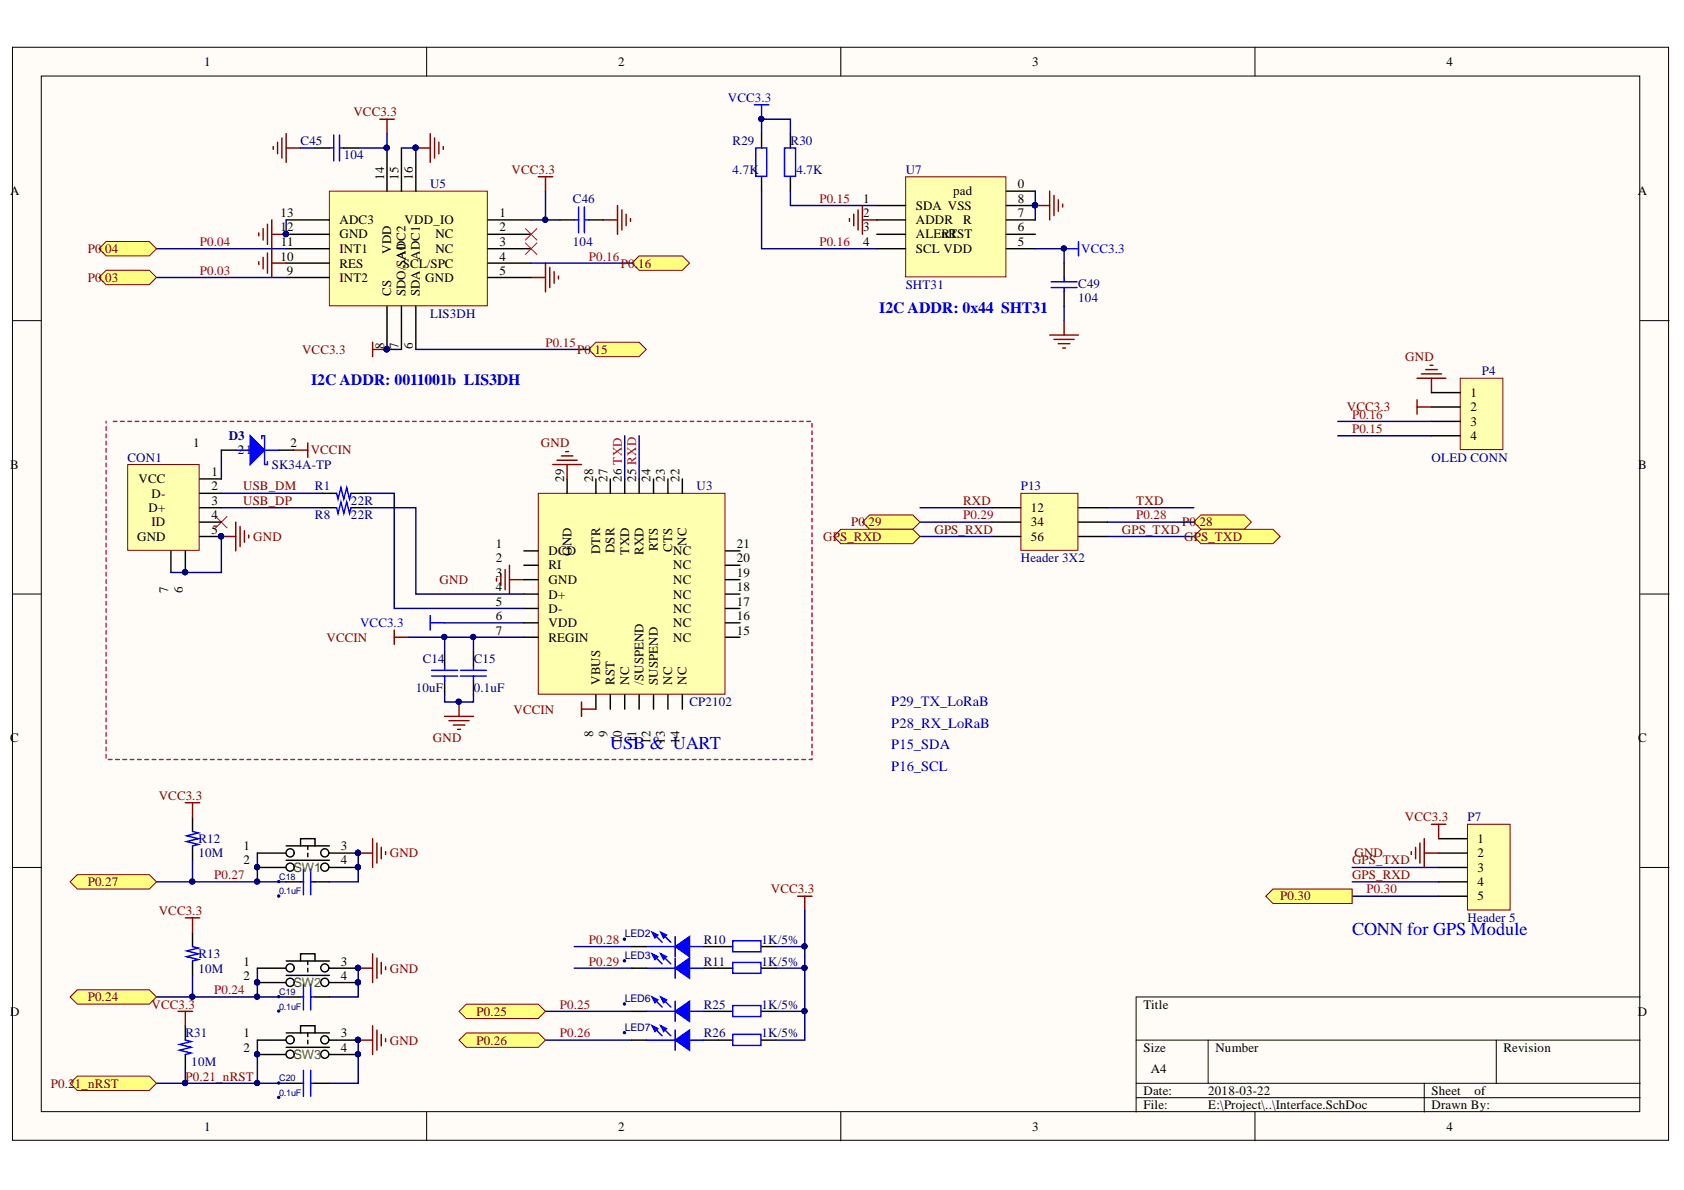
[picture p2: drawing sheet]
<svg xmlns="http://www.w3.org/2000/svg" width="297mm" height="210mm" viewBox="0 0 297 210" stroke-linecap="round" stroke-linejoin="round" font-family="sans-serif">
<defs><g id="words">
<g font-size="3.2" fill="#00f">
<text x="107.7" y="132">USB &amp; UART</text>
<text x="238.5" y="165">CONN for GPS Module</text>
</g>
<g font-size="2.8" fill="#00f">
<text x="155.1" y="55.2">I2C ADDR: 0x44 SHT31</text>
<text x="54.9" y="67.9">I2C ADDR: 0011001b LIS3DH</text>
</g>
<g font-size="2.5" fill="#00f">
<text x="157.2" y="124.5">P29_TX_LoRaB</text>
<text x="157.2" y="128.3">P28_RX_LoRaB</text>
<text x="157.2" y="135.9">P16_SCL</text>
<text x="157.2" y="132.1">P15_SDA</text>
</g>
<g font-size="2.3">
<text x="36" y="11.6">1</text>
<text x="109" y="11.6">2</text>
<text x="182.1" y="11.6">3</text>
<text x="255.1" y="11.6">4</text>
<text x="1.8" y="34.5">A</text>
<text x="67.7" y="31.7" transform="rotate(-90 67.7 31.7)">14</text>
<text x="70.3" y="31.7" transform="rotate(-90 70.3 31.7)">15</text>
<text x="72.8" y="31.7" transform="rotate(-90 72.8 31.7)">16</text>
<text x="152.2" y="35.7">1</text>
<text x="168.1" y="34.5">pad</text>
<text x="179.5" y="35.7">8</text>
<text x="179.5" y="33.2">0</text>
<text x="288.9" y="34.5">A</text>
<text x="49.5" y="40.8">1</text>
<text x="49.5" y="38.3">13</text>
<text x="50.7" y="40.8">2</text>
<text x="59.9" y="39.5">ADC3</text>
<text x="71.4" y="39.5">VDD_IO</text>
<text x="88.1" y="38.3">1</text>
<text x="88.1" y="40.8">2</text>
<text x="152.2" y="38.3">2</text>
<text x="152.2" y="40.8">3</text>
<text x="161.5" y="37">SDA VSS</text>
<text x="161.5" y="39.5">ADDR</text>
<text x="169.9" y="39.5">R</text>
<text x="179.5" y="40.8">6</text>
<text x="179.5" y="38.3">7</text>
<text x="49.5" y="46">10</text>
<text x="49.6" y="43.4">11</text>
<text x="59.9" y="47.2">RES</text>
<text x="59.9" y="44.7">INT1</text>
<text x="59.9" y="42.1">GND</text>
<text x="69" y="44.8" transform="rotate(-90 69 44.8)">VDD</text>
<text x="71" y="47.2">SCL/SPC</text>
<text x="71.5" y="45.8" transform="rotate(-90 71.5 45.8)">A0</text>
<text x="74.1" y="45.8" transform="rotate(-90 74.1 45.8)">ADC1</text>
<text x="76.8" y="42.1">NC</text>
<text x="76.8" y="44.7">NC</text>
<text x="88.1" y="43.4">3</text>
<text x="88.1" y="46">4</text>
<text x="152.2" y="43.4">4</text>
<text x="161.5" y="42.1">ALEnRST</text>
<text x="161.5" y="44.7">SCL VDD</text>
<text x="166.1" y="42.1">RT</text>
<text x="179.5" y="43.4">5</text>
<text x="50.6" y="48.5">9</text>
<text x="59.9" y="49.8">INT2</text>
<text x="69" y="52.3" transform="rotate(-90 69 52.3)">CS</text>
<text x="71.5" y="52.3" transform="rotate(-90 71.5 52.3)">SDO/SADC2</text>
<text x="74.1" y="52.3" transform="rotate(-90 74.1 52.3)">SDA</text>
<text x="75" y="49.8">GND</text>
<text x="88.1" y="48.5">5</text>
<text x="67.7" y="61.5" transform="rotate(-90 67.7 61.5)">8</text>
<text x="70.3" y="61.5" transform="rotate(-90 70.3 61.5)">7</text>
<text x="72.8" y="61.5" transform="rotate(-90 72.8 61.5)">6</text>
<text x="259.4" y="70">1</text>
<text x="259.4" y="72.6">2</text>
<text x="259.4" y="75.1">3</text>
<text x="259.4" y="77.6">4</text>
<text x="1.8" y="82.7">B</text>
<text x="34.1" y="78.9">1</text>
<text x="37.3" y="84">1</text>
<text x="41.9" y="80.2">21</text>
<text x="51.2" y="78.9">2</text>
<text x="289" y="82.7">B</text>
<text x="24.4" y="85.2">VCC</text>
<text x="26.7" y="87.8">D-</text>
<text x="37.3" y="86.5">2</text>
<text x="37.3" y="89">3</text>
<text x="99.5" y="85" transform="rotate(-90 99.5 85)">29</text>
<text x="104.6" y="85" transform="rotate(-90 104.6 85)">28</text>
<text x="107.1" y="85" transform="rotate(-90 107.1 85)">27</text>
<text x="109.7" y="85" transform="rotate(-90 109.7 85)">26 TXD</text>
<text x="112.2" y="85" transform="rotate(-90 112.2 85)">25 RXD</text>
<text x="114.8" y="85" transform="rotate(-90 114.8 85)">24</text>
<text x="117.3" y="85" transform="rotate(-90 117.3 85)">23</text>
<text x="119.8" y="85" transform="rotate(-90 119.8 85)">22</text>
<text x="24.2" y="95.4">GND</text>
<text x="26.2" y="90.3">D+</text>
<text x="26.7" y="92.8">ID</text>
<text x="37.3" y="91.6">4</text>
<text x="37.3" y="94.1">5</text>
<text x="181.8" y="90.3">12</text>
<text x="181.8" y="92.8">34</text>
<text x="181.8" y="95.4">56</text>
<text x="87.4" y="96.6">1</text>
<text x="87.4" y="99.2">2</text>
<text x="87.4" y="101.7">3</text>
<text x="96.7" y="97.9">DCD</text>
<text x="96.7" y="100.4">RI</text>
<text x="100.8" y="98.1" transform="rotate(-90 100.8 98.1)">GND</text>
<text x="105.9" y="97.7" transform="rotate(-90 105.9 97.7)">DTR</text>
<text x="108.4" y="97.6" transform="rotate(-90 108.4 97.6)">DSR</text>
<text x="111" y="97.8" transform="rotate(-90 111 97.8)">TXD</text>
<text x="113.5" y="97.9" transform="rotate(-90 113.5 97.9)">RXD</text>
<text x="116" y="97.1" transform="rotate(-90 116 97.1)">RTS</text>
<text x="118.6" y="97.3" transform="rotate(-90 118.6 97.3)">CTS</text>
<text x="118.7" y="100.4">NC</text>
<text x="118.7" y="97.9">NC</text>
<text x="121.1" y="96.3" transform="rotate(-90 121.1 96.3)">NC</text>
<text x="130" y="101.7">19</text>
<text x="130" y="99.2">20</text>
<text x="130" y="96.6">21</text>
<text x="29.7" y="104.7" transform="rotate(-90 29.7 104.7)">7</text>
<text x="32.2" y="104.7" transform="rotate(-90 32.2 104.7)">6</text>
<text x="87.4" y="104.3">4</text>
<text x="87.4" y="106.9">5</text>
<text x="96.7" y="103">GND</text>
<text x="96.7" y="105.6">D+</text>
<text x="118.7" y="105.6">NC</text>
<text x="118.7" y="103">NC</text>
<text x="130" y="106.9">17</text>
<text x="130" y="104.3">18</text>
<text x="87.4" y="109.4">6</text>
<text x="87.4" y="111.9">7</text>
<text x="96.7" y="108.1">D-</text>
<text x="96.7" y="110.7">VDD</text>
<text x="96.7" y="113.2">REGIN</text>
<text x="118.7" y="113.2">NC</text>
<text x="118.7" y="110.7">NC</text>
<text x="118.7" y="108.1">NC</text>
<text x="130" y="111.9">15</text>
<text x="130" y="109.4">16</text>
<text x="105.9" y="120.8" transform="rotate(-90 105.9 120.8)">VBUS</text>
<text x="108.4" y="120.8" transform="rotate(-90 108.4 120.8)">RST</text>
<text x="111" y="120.8" transform="rotate(-90 111 120.8)">NC</text>
<text x="113.5" y="120.8" transform="rotate(-90 113.5 120.8)">/SUSPEND</text>
<text x="116" y="120.8" transform="rotate(-90 116 120.8)">SUSPEND</text>
<text x="118.6" y="120.8" transform="rotate(-90 118.6 120.8)">NC</text>
<text x="121.1" y="120.8" transform="rotate(-90 121.1 120.8)">NC</text>
<text x="1.8" y="130.9">C</text>
<text x="104.6" y="130" transform="rotate(-90 104.6 130)">8</text>
<text x="107.1" y="130" transform="rotate(-90 107.1 130)">9</text>
<text x="109.7" y="131.2" transform="rotate(-90 109.7 131.2)">10</text>
<text x="112.2" y="131.1" transform="rotate(-90 112.2 131.1)">11</text>
<text x="114.8" y="131.2" transform="rotate(-90 114.8 131.2)">12</text>
<text x="117.3" y="131.2" transform="rotate(-90 117.3 131.2)">13</text>
<text x="119.8" y="131.2" transform="rotate(-90 119.8 131.2)">14</text>
<text x="289" y="130.9">C</text>
<text x="43" y="150">1</text>
<text x="60.1" y="150">3</text>
<text x="260.6" y="148.7">1</text>
<text x="43" y="152.5">2</text>
<text x="60.1" y="152.5">4</text>
<text x="260.6" y="151.2">2</text>
<text x="260.6" y="153.8">3</text>
<text x="260.6" y="156.3">4</text>
<text x="260.6" y="158.8">5</text>
<text x="43" y="170.3">1</text>
<text x="43" y="172.8">2</text>
<text x="60.1" y="170.3">3</text>
<text x="60.1" y="172.8">4</text>
<text x="1.8" y="179.2">D</text>
<text x="201.7" y="177.9">Title</text>
<text x="288.9" y="179.2">D</text>
<text x="43" y="183">1</text>
<text x="43" y="185.5">2</text>
<text x="60.1" y="183">3</text>
<text x="60.1" y="185.5">4</text>
<text x="201.7" y="185.5">Size</text>
<text x="214.4" y="185.5">Number</text>
<text x="265.2" y="185.5">Revision</text>
<text x="203" y="189.3">A4</text>
<text x="201.7" y="193.1">Date:</text>
<text x="201.7" y="195.7">File:</text>
<text x="213.1" y="193.1">2018-03-22</text>
<text x="213.1" y="195.7">E:\Project\..\Interface.SchDoc</text>
<text x="252.5" y="193.1">Sheet</text>
<text x="252.5" y="195.7">Drawn By:</text>
<text x="260.1" y="193.1">of</text>
<text x="36" y="199.5">1</text>
<text x="109" y="199.5">2</text>
<text x="182.1" y="199.5">3</text>
<text x="255.1" y="199.5">4</text>
</g>
<g font-size="2.3" fill="#00f">
<text x="128.4" y="18">VCC3.3</text>
<text x="190.7" y="44.7">VCC3.3</text>
<text x="63.5" y="110.7">VCC3.3</text>
</g>
<g font-size="2.3" fill="#800000">
<text x="62.3" y="20.5">VCC3.3</text>
<text x="90.2" y="30.7">VCC3.3</text>
<text x="15.5" y="44.7">P0.04</text>
<text x="109.5" y="47.2">P0.16</text>
<text x="15.5" y="49.8">P0.03</text>
<text x="53.3" y="62.4">VCC3.3</text>
<text x="101.8" y="62.4">P0.15</text>
<text x="247.9" y="63.7">GND</text>
<text x="237.6" y="72.6">VCC3.3</text>
<text x="54.8" y="80.2">VCCIN</text>
<text x="95.4" y="78.9">GND</text>
<text x="42.9" y="86.5">USB_DM</text>
<text x="42.9" y="89">USB_DP</text>
<text x="169.9" y="89">RXD</text>
<text x="200.4" y="89">TXD</text>
<text x="44.7" y="95.4">GND</text>
<text x="145.2" y="95.4">GPS_RXD</text>
<text x="150.1" y="92.8">P0.29</text>
<text x="164.8" y="94.1">GPS_RXD</text>
<text x="197.9" y="94.1">GPS_TXD</text>
<text x="208.5" y="92.8">P0.28</text>
<text x="208.9" y="95.4">GPS_TXD</text>
<text x="77.5" y="103">GND</text>
<text x="57.6" y="113.2">VCCIN</text>
<text x="90.6" y="125.9">VCCIN</text>
<text x="76.4" y="130.9">GND</text>
<text x="28" y="141.1">VCC3.3</text>
<text x="247.8" y="144.9">VCC3.3</text>
<text x="68.8" y="151.2">GND</text>
<text x="238.5" y="152.5">GPS_TXD</text>
<text x="238.5" y="155">GPS_RXD</text>
<text x="238.9" y="151.2">GND</text>
<text x="15.5" y="156.3">P0.27</text>
<text x="28" y="161.4">VCC3.3</text>
<text x="136" y="157.6">VCC3.3</text>
<text x="225.8" y="158.8">P0.30</text>
<text x="68.8" y="171.6">GND</text>
<text x="15.5" y="176.6">P0.24</text>
<text x="26.7" y="177.9">VCC3.3</text>
<text x="84.1" y="179.2">P0.25</text>
<text x="68.8" y="184.3">GND</text>
<text x="84.1" y="184.3">P0.26</text>
<text x="9" y="191.9">P0.21_nRST</text>
<text x="32.7" y="190.6">P0.21_nRST</text>
</g>
<g font-size="2.3" fill="#000080">
<text x="53" y="25.6">C45</text>
<text x="60.6" y="28.1">104</text>
<text x="129.2" y="25.6">R29</text>
<text x="139.5" y="25.6">R30</text>
<text x="75.9" y="33.2">U5</text>
<text x="101.1" y="35.7">C46</text>
<text x="129.2" y="30.7">4.7K</text>
<text x="140.5" y="30.7">4.7K</text>
<text x="159.8" y="30.7">U7</text>
<text x="101.1" y="43.4">104</text>
<text x="159.8" y="51">SHT31</text>
<text x="190.2" y="50.8">C49</text>
<text x="190.2" y="53.3">104</text>
<text x="75.9" y="56.1">LIS3DH</text>
<text x="261.4" y="66.2">P4</text>
<text x="40.3" y="77.6">D3</text>
<text x="22.5" y="81.4">CON1</text>
<text x="48" y="82.7">SK34A-TP</text>
<text x="252.5" y="81.4">OLED CONN</text>
<text x="55.6" y="86.5">R1</text>
<text x="61.9" y="89">22R</text>
<text x="122.9" y="86.5">U3</text>
<text x="180" y="86.5">P13</text>
<text x="55.6" y="91.6">R8</text>
<text x="61.9" y="91.6">22R</text>
<text x="180" y="99.2">Header 3X2</text>
<text x="74.6" y="117">C14</text>
<text x="83.6" y="117">C15</text>
<text x="73.3" y="122.1">10uF</text>
<text x="83.6" y="122.1">0.1uF</text>
<text x="121.6" y="124.6">CP2102</text>
<text x="35" y="148.7">R12</text>
<text x="258.9" y="144.9">P7</text>
<text x="35" y="151.2">10M</text>
<text x="124.1" y="166.5">R10</text>
<text x="134.3" y="166.5">1K/5%</text>
<text x="258.9" y="162.6">Header 5</text>
<text x="35" y="169">R13</text>
<text x="35" y="171.6">10M</text>
<text x="124.1" y="170.3">R11</text>
<text x="134.3" y="170.3">1K/5%</text>
<text x="124.1" y="177.9">R25</text>
<text x="134.3" y="177.9">1K/5%</text>
<text x="32.7" y="183">R31</text>
<text x="124.1" y="183">R26</text>
<text x="134.3" y="183">1K/5%</text>
<text x="33.7" y="188.1">10M</text>
</g>
<g font-size="2.3" fill="#bf0000">
<text x="144.5" y="35.7">P0.15</text>
<text x="35.3" y="43.4">P0.04</text>
<text x="103.9" y="46">P0.16</text>
<text x="144.5" y="43.4">P0.16</text>
<text x="35.3" y="48.5">P0.03</text>
<text x="96.2" y="61.2">P0.15</text>
<text x="238.5" y="76.4">P0.15</text>
<text x="238.5" y="73.8">P0.16</text>
<text x="169.9" y="91.6">P0.29</text>
<text x="200.4" y="91.6">P0.28</text>
<text x="37.8" y="155">P0.27</text>
<text x="241" y="157.6">P0.30</text>
<text x="103.9" y="166.5">P0.28</text>
<text x="103.9" y="170.3">P0.29</text>
<text x="37.8" y="175.4">P0.24</text>
<text x="98.8" y="177.9">P0.25</text>
<text x="98.8" y="183">P0.26</text>
</g>
<g font-size="2.3" fill="#00bf00">
<text x="51.8" y="153.8">SW</text>
<text x="55.4" y="153.8">1</text>
<text x="51.8" y="174.1">SW</text>
<text x="55.4" y="174.1">2</text>
<text x="51.8" y="186.8">SW3</text>
</g>
<g font-size="1.9" fill="#000080">
<text x="110.2" y="165.3">LED2</text>
<text x="110.2" y="169.1">LED3</text>
<text x="110.2" y="176.7">LED6</text>
<text x="110.2" y="181.8">LED7</text>
</g>
<g font-size="1.6" fill="#000080">
<text x="49.2" y="155.2">C18</text>
<text x="49.2" y="157.7">0.1uF</text>
<text x="49.2" y="175.6">C19</text>
<text x="49.2" y="178.1">0.1uF</text>
<text x="49.2" y="190.8">C20</text>
<text x="49.2" y="193.3">0.1uF</text>
</g>
</g></defs>
<g fill="#fffcf8" stroke="#000" stroke-width=".18">
<path d="M2.2 8.3h292.1v192.8h-292.1z"/>
<path d="M7.3 13.4h281.9v182.7h-281.9z"/>
</g>
<g fill="none" stroke="#000" stroke-width=".18">
<path d="M75.3 8.3v5.1M148.3 8.3v5.1M221.4 8.3v5.1M2.2 56.6h5.1M289.3 56.6h5.1M2.2 104.8h5.1M289.3 104.8h5.1M2.2 153h5.1M289.3 153h5.1M289.3 175.9h-88.9v20.3M75.3 196.2v5M148.3 196.2v5"/>
<path d="M200.4 183.5h88.9M200.4 191.1h88.9M200.4 193.6h88.9M213.1 183.5v7.6M221.4 196.2v5M251.2 191.1v5.1M263.9 183.5v7.6"/>
</g>
<path d="M126.7 167h2.6M126.7 170.8h2.6M134.3 167h2.6M134.3 170.8h2.6" fill="none" stroke="#000" stroke-width=".25"/>
<path d="M114 170.8h5.1M119.1 169v3.6M121.6 170.8h2.6M129.3 166h4.9v1.9h-4.9zM129.3 169.8h4.9v1.9h-4.9z" fill="none" stroke="#00f" stroke-width=".25"/>
<path d="M119.1 170.8l2.5-1.8v3.6z" fill="#00f"/>
<path d="M119.1 170.8l2.5-1.8v3.6z" fill="none" stroke="#00f" stroke-width=".25"/>
<path d="M115 168.2l1 .5-.5 .6z" fill="#00f"/>
<path d="M115 168.2l1 .5-.5 .6z" fill="none" stroke="#00f" stroke-width=".25"/>
<path d="M116.5 168.2l1.1 .5-.5 .6z" fill="#00f"/>
<path d="M114 167h5.1M115.3 168.5l1.5 1.5M116.5 168.2l1.1 .5-.5 .6zM116.8 168.5l1.5 1.5M119.1 165.2v3.5M121.6 167h2.6" fill="none" stroke="#00f" stroke-width=".25"/>
<path d="M111.5 170.8h2.5M124.2 170.8h2.5" fill="none" stroke="#000" stroke-width=".25"/>
<circle cx="110.1" cy="169.5" r=".21" fill="#000080" stroke="#000080" stroke-width=".18"/>
<path d="M119.1 167l2.5-1.8v3.5z" fill="#00f"/>
<path d="M119.1 167l2.5-1.8v3.5z" fill="none" stroke="#00f" stroke-width=".25"/>
<path d="M115 164.4l1 .5-.5 .5z" fill="#00f"/>
<path d="M115 164.4l1 .5-.5 .5z" fill="none" stroke="#00f" stroke-width=".25"/>
<path d="M116.5 164.4l1.1 .5-.5 .5z" fill="#00f"/>
<path d="M115.3 164.7l1.5 1.5M116.5 164.4l1.1 .5-.5 .5zM116.8 164.7l1.5 1.5" fill="none" stroke="#00f" stroke-width=".25"/>
<path d="M111.5 167h2.5M124.2 167h2.5" fill="none" stroke="#000" stroke-width=".25"/>
<circle cx="110.1" cy="165.7" r=".21" fill="#000080" stroke="#000080" stroke-width=".18"/>
<path d="M101.3 167h10.2M101.3 170.8h10.2" fill="none" stroke="#000080" stroke-width=".25"/>
<path d="M250 66.7h5M250.7 66h3.6M251.5 65.2h2M252.2 64.4h.5M252.5 66.7v2.6" fill="none" stroke="#800000" stroke-width=".25"/>
<path d="M257.6 66.7h7.5v12.6h-7.5z" fill="#ffffb0" stroke="#800000" stroke-width=".18"/>
<path d="M252.5 69.3h5.1M252.5 71.8h5.1M252.5 74.3h5.1M252.5 76.9h5.1" fill="none" stroke="#000" stroke-width=".25"/>
<path d="M258.8 145.4h7.6v15.1h-7.6z" fill="#ffffb0" stroke="#800000" stroke-width=".18"/>
<path d="M253.8 147.9h5M253.8 150.5h5M253.8 153h5M253.8 155.5h5M253.8 158.1h5M45.4 170.8h5.1M45.4 173.3h5.1M50.5 175.9h2.5M55.6 175.9h2.5M58.1 170.8h5.1M58.1 173.3h5.1" fill="none" stroke="#000" stroke-width=".25"/>
<path d="M238.5 153h15.3M238.5 155.5h15.3M238.5 158.1h15.3" fill="none" stroke="#000080" stroke-width=".25"/>
<path d="M248.9 150.2v.5M249.7 149.5v2M250.5 148.7v3.5M251.2 147.9v5.1M251.2 150.5h2.6M63.2 170.8h2.5M65.7 168.2v5.1M66.5 169v3.6M67.2 169.8v2M68 170.5v.5" fill="none" stroke="#800000" stroke-width=".25"/>
<path d="M53 175.9h.5M53.5 173.6v4.5M54.8 175.9h.8M54.8 173.6v4.5" fill="none" stroke="#00f" stroke-width=".25"/>
<g fill="#000080" stroke="#000080" stroke-width=".18">
<circle cx="49.2" cy="175.8" r=".2"/>
<circle cx="49.2" cy="178.3" r=".2"/>
<circle cx="63.1" cy="170.7" r=".46"/>
<circle cx="45.3" cy="173.3" r=".46"/>
<circle cx="63.1" cy="173.3" r=".46"/>
</g>
<g fill="#fff" stroke="#000" stroke-width=".25">
<circle cx="51.2" cy="170.7" r=".72"/>
<circle cx="51.2" cy="173.3" r=".72"/>
<circle cx="57.3" cy="170.7" r=".71"/>
<circle cx="57.3" cy="173.3" r=".72"/>
</g>
<path d="M34 164.4v2.6M34 169.5v2.5M50.5 169.5h7.6M50.5 172h7.6M53 169.5v-1.3h2.6v1.3M45.4 183.5h5.1M45.4 186h5.1M50.5 191.1h2.5M55.6 191.1h2.5M58.1 183.5h5.1M58.1 186h5.1" fill="none" stroke="#000" stroke-width=".25"/>
<path d="M54.3 169.5v2.5" fill="none" stroke="#000" stroke-width=".25" stroke-dasharray=".6 .6"/>
<g fill="#000080" stroke="#000080" stroke-width=".18">
<circle cx="45.3" cy="173.3" r=".46"/>
<circle cx="63.1" cy="170.7" r=".46"/>
<circle cx="63.1" cy="173.3" r=".46"/>
<circle cx="45.3" cy="175.8" r=".46"/>
<circle cx="33.9" cy="175.8" r=".46"/>
<circle cx="49.2" cy="191" r=".2"/>
<circle cx="49.2" cy="193.6" r=".2"/>
<circle cx="63.1" cy="183.4" r=".46"/>
<circle cx="45.3" cy="186" r=".46"/>
<circle cx="63.1" cy="186" r=".46"/>
</g>
<path d="M34 172v3.9h11.4M45.4 170.8v5.1h5.1M63.2 170.8v5.1h-5.1" fill="none" stroke="#000080" stroke-width=".25"/>
<path d="M34 167l1 .2-2.1 .5 2.1 .5-2.1 .5 2.1 .6-1 .2M53 191.1h.5M53.5 188.8v4.6M54.8 191.1h.8M54.8 188.8v4.6" fill="none" stroke="#00f" stroke-width=".25"/>
<path d="M63.2 183.5h2.5M65.7 180.9v5.1M66.5 181.7v3.5M67.2 182.5v2M68 183.2v.5" fill="none" stroke="#800000" stroke-width=".25"/>
<g fill="#fff" stroke="#000" stroke-width=".25">
<circle cx="51.2" cy="183.4" r=".72"/>
<circle cx="51.2" cy="186" r=".72"/>
<circle cx="57.3" cy="183.4" r=".71"/>
<circle cx="57.3" cy="186" r=".71"/>
</g>
<path d="M45.4 150.5h5.1M45.4 153h5.1M50.5 155.5h2.5M55.6 155.5h2.5M58.1 150.5h5.1M58.1 153h5.1M50.5 182.2h7.6M50.5 184.7h7.6M53 182.2v-1.3h2.6v1.3" fill="none" stroke="#000" stroke-width=".25"/>
<path d="M54.3 182.2v2.5" fill="none" stroke="#000" stroke-width=".25" stroke-dasharray=".6 .6"/>
<g fill="#000080" stroke="#000080" stroke-width=".18">
<circle cx="45.3" cy="186" r=".46"/>
<circle cx="63.1" cy="183.4" r=".46"/>
<circle cx="63.1" cy="186" r=".46"/>
<circle cx="32.6" cy="191" r=".46"/>
<circle cx="45.3" cy="191" r=".46"/>
<circle cx="49.2" cy="155.5" r=".2"/>
<circle cx="49.2" cy="158.1" r=".21"/>
<circle cx="63.1" cy="150.4" r=".46"/>
<circle cx="45.3" cy="153" r=".46"/>
<circle cx="63.1" cy="153" r=".46"/>
</g>
<path d="M45.4 183.5v7.6h5.1M63.2 183.5v7.6h-5.1" fill="none" stroke="#000080" stroke-width=".25"/>
<path d="M53 155.5h.5M53.5 153.3v4.5M54.8 155.5h.8M54.8 153.3v4.5" fill="none" stroke="#00f" stroke-width=".25"/>
<path d="M63.2 150.5h2.5M65.7 147.9v5.1M66.5 148.7v3.5M67.2 149.5v2M68 150.2v.5" fill="none" stroke="#800000" stroke-width=".25"/>
<g fill="#fff" stroke="#000" stroke-width=".25">
<circle cx="51.2" cy="150.4" r=".72"/>
<circle cx="51.2" cy="153" r=".72"/>
<circle cx="57.3" cy="150.4" r=".72"/>
<circle cx="57.3" cy="153" r=".71"/>
</g>
<path d="M55.6 26.1h2.5M60.6 26.1h2.6M98.8 38.8h2.5M103.8 38.8h2.6M34 144.1v2.6M34 149.2v2.5M50.5 149.2h7.6M50.5 151.7h7.6M53 149.2v-1.3h2.6v1.3" fill="none" stroke="#000" stroke-width=".25"/>
<path d="M54.3 149.2v2.5" fill="none" stroke="#000" stroke-width=".25" stroke-dasharray=".6 .6"/>
<g fill="#000080" stroke="#000080" stroke-width=".18">
<circle cx="45.3" cy="153" r=".46"/>
<circle cx="63.1" cy="150.4" r=".46"/>
<circle cx="63.1" cy="153" r=".46"/>
<circle cx="45.3" cy="155.5" r=".46"/>
<circle cx="50.4" cy="41.3" r=".46"/>
</g>
<path d="M45.4 150.5v5h5.1M63.2 150.5v5h-5.1" fill="none" stroke="#000080" stroke-width=".25"/>
<path d="M58.1 26.1h.8M58.9 23.8v4.6M59.9 26.1h.7M59.9 23.8v4.6M101.3 38.8h.8M102.1 36.5v4.6M103.1 38.8h.7M103.1 36.5v4.6M34 146.7l1 .2-2.1 .5 2.1 .5-2.1 .5 2.1 .5-1 .3" fill="none" stroke="#00f" stroke-width=".25"/>
<g fill="none" stroke="#800000" stroke-width=".25">
<path d="M47.2 39.6v3.5M47.9 38.8v5.1M48.2 25.8v.6M49 25.1v2M49.7 24.3v3.6M50.5 23.6v5M50.5 26.1h2.5M67 21h2.5M68.3 21v2.6M94.9 31.2h2.6M96.2 31.2v2.5M106.4 38.8h2.5"/>
<path d="M108.9 36.3v5M109.7 37v3.6M110.4 37.8v2M111.2 38.5v.5M45.7 41.1v.5M46.4 40.3v2M47.9 41.3h2.6M93.7 48.9h2.5M96.2 46.4v5.1M97 47.2v3.5M97.7 47.9v2.1M98.5 48.7v.5"/>
</g>
<path d="M58.1 33.7h27.9v20.2h-27.9z" fill="#ffffb0" stroke="#800000" stroke-width=".18"/>
<g fill="none" stroke="#000" stroke-width=".25">
<path d="M50.5 38.8h7.6M68.3 26.1v7.6M70.8 26.1v7.6M73.3 26.1v7.6M86.1 38.8h7.6M50.5 41.3h7.6M50.5 43.9h7.6M50.5 46.4h7.6M50.5 48.9h7.6M68.3 54v7.6M70.8 54v7.6M73.3 54v7.6"/>
<path d="M86.1 41.3h7.6M86.1 43.9h7.6M86.1 46.4h7.6M86.1 48.9h7.6M187.7 46.4v2.5M187.7 51.5v2.5"/>
</g>
<g fill="#000080" stroke="#000080" stroke-width=".18">
<circle cx="68.2" cy="61.6" r=".47"/>
<circle cx="50.4" cy="41.3" r=".46"/>
<circle cx="68.2" cy="26.1" r=".46"/>
<circle cx="73.3" cy="26.1" r=".46"/>
<circle cx="96.2" cy="38.8" r=".46"/>
<circle cx="182.6" cy="36.2" r=".46"/>
</g>
<path d="M53 26.1h2.6M68.3 23.6v2.5h-5.1M93.7 38.8h5.1M96.2 33.7v5.1M27.6 48.9h22.9M27.6 43.9h22.9" fill="none" stroke="#000080" stroke-width=".25"/>
<path d="M92.7 42.9l2 2M92.7 40.3l2 2M94.7 42.9l-2 2M94.7 40.3l-2 2" fill="none" stroke="#f00" stroke-width=".18"/>
<g fill="none" stroke="#800000" stroke-width=".25">
<path d="M149.8 38.5v.5M150.6 37.8v2M151.4 37v3.6M152.1 36.3v5M152.1 38.8h2.6M182.6 36.3h2.6M185.2 33.7v5.1M185.9 34.5v3.5M186.7 35.2v2.1M187.4 36v.5M185.2 59.1h5M185.9 59.9h3.6"/>
<path d="M187.7 56.6v2.5M186.7 60.6h2M187.4 61.4h.5"/>
</g>
<path d="M185.4 50.7h4.6M185.4 49.7h4.6M187.7 48.9v.8M187.7 50.7v.8" fill="none" stroke="#00f" stroke-width=".25"/>
<path d="M159.7 31.2h17.7v17.6h-17.7z" fill="#ffffb0" stroke="#800000" stroke-width=".18"/>
<g fill="none" stroke="#000" stroke-width=".25">
<path d="M154.7 36.3h5M154.7 38.8h5M177.5 36.3h5.1M177.5 38.8h5.1M177.5 33.7h5.1M154.7 41.3h5M154.7 43.9h5M177.5 41.3h5.1M177.5 43.9h5.1M126.7 178.4h2.6M134.3 178.4h2.6M126.7 183.5h2.6"/>
<path d="M134.3 183.5h2.6"/>
</g>
<circle cx="182.6" cy="36.2" r=".46" fill="#000080" stroke="#000080" stroke-width=".18"/>
<path d="M182.6 33.7v5.1" fill="none" stroke="#000080" stroke-width=".25"/>
<path d="M129.3 177.4h4.9v1.9h-4.9zM114 183.5h5.1M119.1 181.7v3.5M121.6 183.5h2.6M129.3 182.5h4.9v1.9h-4.9z" fill="none" stroke="#00f" stroke-width=".25"/>
<path d="M119.1 183.5l2.5-1.8v3.5z" fill="#00f"/>
<path d="M119.1 183.5l2.5-1.8v3.5z" fill="none" stroke="#00f" stroke-width=".25"/>
<path d="M115 180.9l1 .5-.5 .5z" fill="#00f"/>
<path d="M115 180.9l1 .5-.5 .5z" fill="none" stroke="#00f" stroke-width=".25"/>
<path d="M116.5 180.9l1.1 .5-.5 .5z" fill="#00f"/>
<path d="M114 178.4h5.1M119.1 176.6v3.6M121.6 178.4h2.6M115.3 181.2l1.5 1.5M116.5 180.9l1.1 .5-.5 .5zM116.8 181.2l1.5 1.5" fill="none" stroke="#00f" stroke-width=".25"/>
<path d="M111.5 183.5h2.5M124.2 183.5h2.5" fill="none" stroke="#000" stroke-width=".25"/>
<circle cx="110.1" cy="182.1" r=".2" fill="#000080" stroke="#000080" stroke-width=".18"/>
<path d="M119.1 178.4l2.5-1.8v3.6z" fill="#00f"/>
<path d="M119.1 178.4l2.5-1.8v3.6z" fill="none" stroke="#00f" stroke-width=".25"/>
<path d="M115 175.9l1 .5-.5 .5z" fill="#00f"/>
<path d="M115 175.9l1 .5-.5 .5z" fill="none" stroke="#00f" stroke-width=".25"/>
<path d="M116.5 175.9l1.1 .5-.5 .5z" fill="#00f"/>
<g fill="none" stroke="#00f" stroke-width=".25">
<path d="M187.7 43.9h2.5M190.2 42.6v2.5M76.1 118.2h4.6M76.1 119.3h4.6M78.4 117.5v.7M78.4 119.3v.7M81.2 118.2h4.6M81.2 119.3h4.6M83.5 117.5v.7M83.5 119.3v.7M115.3 176.1l1.5 1.5M116.5 175.9l1.1 .5-.5 .5z"/>
<path d="M116.8 176.1l1.5 1.5"/>
</g>
<path d="M78.4 114.9v2.6M83.5 114.9v2.6M78.4 120v2.6M83.5 120v2.6M111.5 178.4h2.5M124.2 178.4h2.5" fill="none" stroke="#000" stroke-width=".25"/>
<g fill="#000080" stroke="#000080" stroke-width=".18">
<circle cx="110.1" cy="177.1" r=".21"/>
<circle cx="141.9" cy="178.3" r=".46"/>
<circle cx="187.6" cy="43.8" r=".46"/>
<circle cx="80.9" cy="123.8" r=".46"/>
<circle cx="39" cy="94.6" r=".46"/>
</g>
<path d="M93.7 46.4h17.8M182.6 43.9h5.1v2.5M187.7 54v2.6M73.3 61.6h30.5M236 74.3h16.5M236 76.9h16.5M96.2 178.4h15.3M136.9 178.4h5.1v5.1h-5.1M96.2 183.5h15.3" fill="none" stroke="#000080" stroke-width=".25"/>
<g fill="none" stroke="#800000" stroke-width=".25">
<path d="M250 70.5v2.6M250 71.8h2.5M39 94.6h2.6M41.6 92.1v5.1M42.3 92.9v3.5M43.1 93.6v2M43.9 94.4v.5M89.9 99.7v5.1M87.6 102v.5M88.3 101.2v2.1M89.1 100.5v3.5M89.9 102.2h2.5"/>
<path d="M78.4 126.4h5.1M79.2 127.1h3.5M80 127.9h2M80.7 128.6h.5M81 123.8v2.6"/>
</g>
<path d="M38 91.1l2.1 2M40.1 91.1l-2.1 2" fill="none" stroke="#f00" stroke-width=".18"/>
<path d="M20 74.3h123.2v59.7h-124.5v-59.7" fill="none" stroke="#a1006a" stroke-width=".25" stroke-dasharray=".6 .6"/>
<path d="M22.5 81.9h12.6v15.2h-12.6z" fill="#ffffb0" stroke="#800000" stroke-width=".18"/>
<path d="M39 79.4h2.6M49.2 79.4h2.5M30.2 97.2v3.8M32.7 97.2v3.8M35.2 84.5h3.8M35.2 87h3.8M35.2 89.6h3.8M35.2 92.1h3.8M35.2 94.6h3.8" fill="none" stroke="#000" stroke-width=".25"/>
<g fill="#000080" stroke="#000080" stroke-width=".18">
<circle cx="39" cy="94.6" r=".46"/>
<circle cx="32.6" cy="100.9" r=".46"/>
</g>
<path d="M51.7 79.4h2.6M54.3 78.1v2.6" fill="none" stroke="#800000" stroke-width=".25"/>
<path d="M39 79.4v5.1M39 94.6v6.4h-8.8" fill="none" stroke="#000080" stroke-width=".25"/>
<path d="M41.6 79.4h2.5M46.7 76.9v5" fill="none" stroke="#00f" stroke-width=".25"/>
<path d="M44.1 76.9l2.6 2.5-2.6 2.5z" fill="#00f"/>
<path d="M44.1 76.9l2.6 2.5-2.6 2.5zM46.7 79.4h2.5" fill="none" stroke="#00f" stroke-width=".25"/>
<path d="M46.7 76.9h-.5v.5M47.2 81.4v.5h-.5" fill="none" stroke="#0000b4" stroke-width=".25"/>
<path d="M94.9 87h33v35.5h-33z" fill="#ffffb0" stroke="#800000" stroke-width=".18"/>
<g fill="none" stroke="#000" stroke-width=".25">
<path d="M56.8 87h2.6M56.8 89.6h2.6M61.9 87h2.6M61.9 89.6h2.6M92.4 97.2h2.5M92.4 99.7h2.5M100 84.5v2.5M105.1 84.5v2.5M107.7 84.5v2.5M110.2 84.5v2.5M112.7 84.5v2.5M115.3 84.5v2.5"/>
<path d="M117.8 84.5v2.5M120.4 84.5v2.5M128 97.2h2.5M128 99.7h2.5M92.4 102.2h2.5M92.4 104.8h2.5M92.4 107.3h2.5M92.4 109.9h2.5M92.4 112.4h2.5M128 102.2h2.5M128 104.8h2.5M128 107.3h2.5"/>
<path d="M128 109.9h2.5M128 112.4h2.5M105.1 122.6v2.5M107.7 122.6v2.5M110.2 122.6v2.5M112.7 122.6v2.5M115.3 122.6v2.5M117.8 122.6v2.5M120.4 122.6v2.5"/>
</g>
<path d="M99.8 79.7h.5M97.5 81.9h5.1M98.3 81.2h3.5M99 80.4h2M100 81.9v2.6M69.5 111.1v2.6M69.5 112.4h2.6M102.6 123.8v2.6M102.6 125.1h2.5" fill="none" stroke="#800000" stroke-width=".25"/>
<path d="M110.2 76.9v7.6M112.7 76.9v7.6M39 87h17.8M39 89.6h17.8M64.5 89.6h8.8v15.2h19.1M64.5 87h5v20.3h22.9M72.1 112.4h20.3M78.4 112.4v2.5M83.5 112.4v2.5M78.4 122.6v1.2h5.1v-1.2" fill="none" stroke="#000080" stroke-width=".25"/>
<g fill="#000080" stroke="#000080" stroke-width=".18">
<circle cx="83.5" cy="112.3" r=".46"/>
<circle cx="78.4" cy="112.3" r=".46"/>
<circle cx="80.9" cy="123.8" r=".46"/>
</g>
<path d="M59.4 87l.2 1 .5-2 .5 2 .6-2 .5 2 .2-1M59.4 89.6l.2 1 .5-2.1 .5 2.1 .6-2.1 .5 2.1 .2-1" fill="none" stroke="#00f" stroke-width=".25"/>
<g fill="#ffff80" stroke="#800000" stroke-width=".18">
<path d="M111.5 46.4l1.2-1.3h7.7l1.2 1.3-1.2 1.3h-7.7z" fill-rule="evenodd"/>
<path d="M103.8 61.6l1.3-1.2h7.6l1.3 1.2-1.3 1.3h-7.6z" fill-rule="evenodd"/>
</g>
<path d="M32.7 141.6h2.5M34 141.6v2.5M140.7 158.1h2.5M142 158.1v2.5M32.7 161.9h2.5M34 161.9v2.5" fill="none" stroke="#800000" stroke-width=".25"/>
<path d="M27.6 155.5h17.8M34 151.7v3.8M27.6 175.9h6.4M142 167v3.8h-5.1M142 160.6v6.4h-5.1M142 170.8v7.6M27.6 191.1h17.8" fill="none" stroke="#000080" stroke-width=".25"/>
<g fill="#000080" stroke="#000080" stroke-width=".18">
<circle cx="141.9" cy="170.7" r=".46"/>
<circle cx="141.9" cy="166.9" r=".46"/>
<circle cx="141.9" cy="178.3" r=".46"/>
<circle cx="33.9" cy="155.5" r=".46"/>
<circle cx="45.3" cy="155.5" r=".46"/>
<circle cx="33.9" cy="175.8" r=".46"/>
<circle cx="45.3" cy="191" r=".46"/>
<circle cx="32.6" cy="191" r=".46"/>
</g>
<g fill="#ffff80" stroke="#800000" stroke-width=".18">
<path d="M12.4 155.5l1.2-1.2h12.7l1.3 1.2-1.3 1.3h-12.7z" fill-rule="evenodd"/>
<path d="M12.4 175.9l1.2-1.3h12.7l1.3 1.3-1.3 1.2h-12.7z" fill-rule="evenodd"/>
<path d="M12.4 191.1l1.2-1.3h12.7l1.3 1.3-1.3 1.3h-12.7z" fill-rule="evenodd"/>
<path d="M81 178.4l1.2-1.3h12.7l1.3 1.3-1.3 1.3h-12.7z" fill-rule="evenodd"/>
<path d="M81 183.5l1.2-1.3h12.7l1.3 1.3-1.3 1.2h-12.7z" fill-rule="evenodd"/>
<path d="M210.6 92.1l1.2-1.3h7.7l1.2 1.3-1.2 1.3h-7.7z" fill-rule="evenodd"/>
<path d="M152.1 92.1l1.3-1.3h7.6l1.3 1.3-1.3 1.3h-7.6z" fill-rule="evenodd"/>
</g>
<path d="M180.1 87h10v10.1h-10z" fill="#ffffb0" stroke="#800000" stroke-width=".18"/>
<path d="M175 89.6h5.1M175 92.1h5.1M175 94.6h5.1M190.2 89.6h5.1M190.2 92.1h5.1M190.2 94.6h5.1" fill="none" stroke="#000" stroke-width=".25"/>
<path d="M162.3 92.1h12.7M162.3 89.6h12.7M162.3 94.6h12.7M195.3 92.1h15.3M195.3 89.6h15.3M195.3 94.6h15.3" fill="none" stroke="#000080" stroke-width=".25"/>
<g fill="#ffff80" stroke="#800000" stroke-width=".18">
<path d="M223.3 158.1l1.2-1.3h14v2.6h-14z" fill-rule="evenodd"/>
<path d="M210.6 94.6l1.2-1.2h12.7l1.3 1.2-1.3 1.3h-12.7z" fill-rule="evenodd"/>
<path d="M147 94.6l1.3-1.2h12.7l1.3 1.2-1.3 1.3h-12.7z" fill-rule="evenodd"/>
</g>
<path d="M134.3 23.6v2.5M134.3 31.2v2.5M139.4 23.6v2.5M139.4 31.2v2.5M32.7 180.9v2.6M32.7 186v2.5" fill="none" stroke="#000" stroke-width=".25"/>
<path d="M133.1 18.5h2.5M134.3 18.5v2.5M133.3 26.1h1.9v5h-1.9zM138.4 26.1h1.9v5h-1.9zM75.9 108.6v2.5M75.9 109.9h2.5M32.7 183.5l1 .2-2 .5 2 .5-2 .5 2 .6-1 .2" fill="none" stroke="#00f" stroke-width=".25"/>
<path d="M50.5 38.8v2.5M70.8 26.1h2.5M134.3 23.6v-2.6h5.1v2.6M134.3 33.7v10.2h20.4M139.4 33.7v2.6h15.3M68.3 61.6h2.5M78.4 109.9h14M32.7 188.5v2.6" fill="none" stroke="#000080" stroke-width=".25"/>
<g fill="#000080" stroke="#000080" stroke-width=".18">
<circle cx="134.3" cy="21" r=".46"/>
<circle cx="32.6" cy="191" r=".46"/>
<circle cx="68.2" cy="61.6" r=".47"/>
<circle cx="50.4" cy="41.3" r=".46"/>
<circle cx="73.3" cy="26.1" r=".46"/>
</g>
<g fill="none" stroke="#800000" stroke-width=".25">
<path d="M73.3 26.1h2.6M75.9 23.6v5M76.7 24.3v3.6M77.4 25.1v2M78.2 25.8v.6M45.7 46.2v.5M46.4 45.4v2M47.2 44.6v3.6M47.9 43.9v5M47.9 46.4h2.6M65.7 60.4v2.5M65.7 61.6h2.6"/>
<path d="M252.5 145.4h2.5M253.8 145.4v2.5M31.4 178.4h2.6M32.7 178.4v2.5"/>
</g>
<g fill="#ffff80" stroke="#800000" stroke-width=".18">
<path d="M17.4 43.9l1.3-1.3h7.6l1.3 1.3-1.3 1.2h-7.6z" fill-rule="evenodd"/>
<path d="M17.4 48.9l1.3-1.2h7.6l1.3 1.2-1.3 1.3h-7.6z" fill-rule="evenodd"/>
</g>
<use href="#words"/>
</svg>
